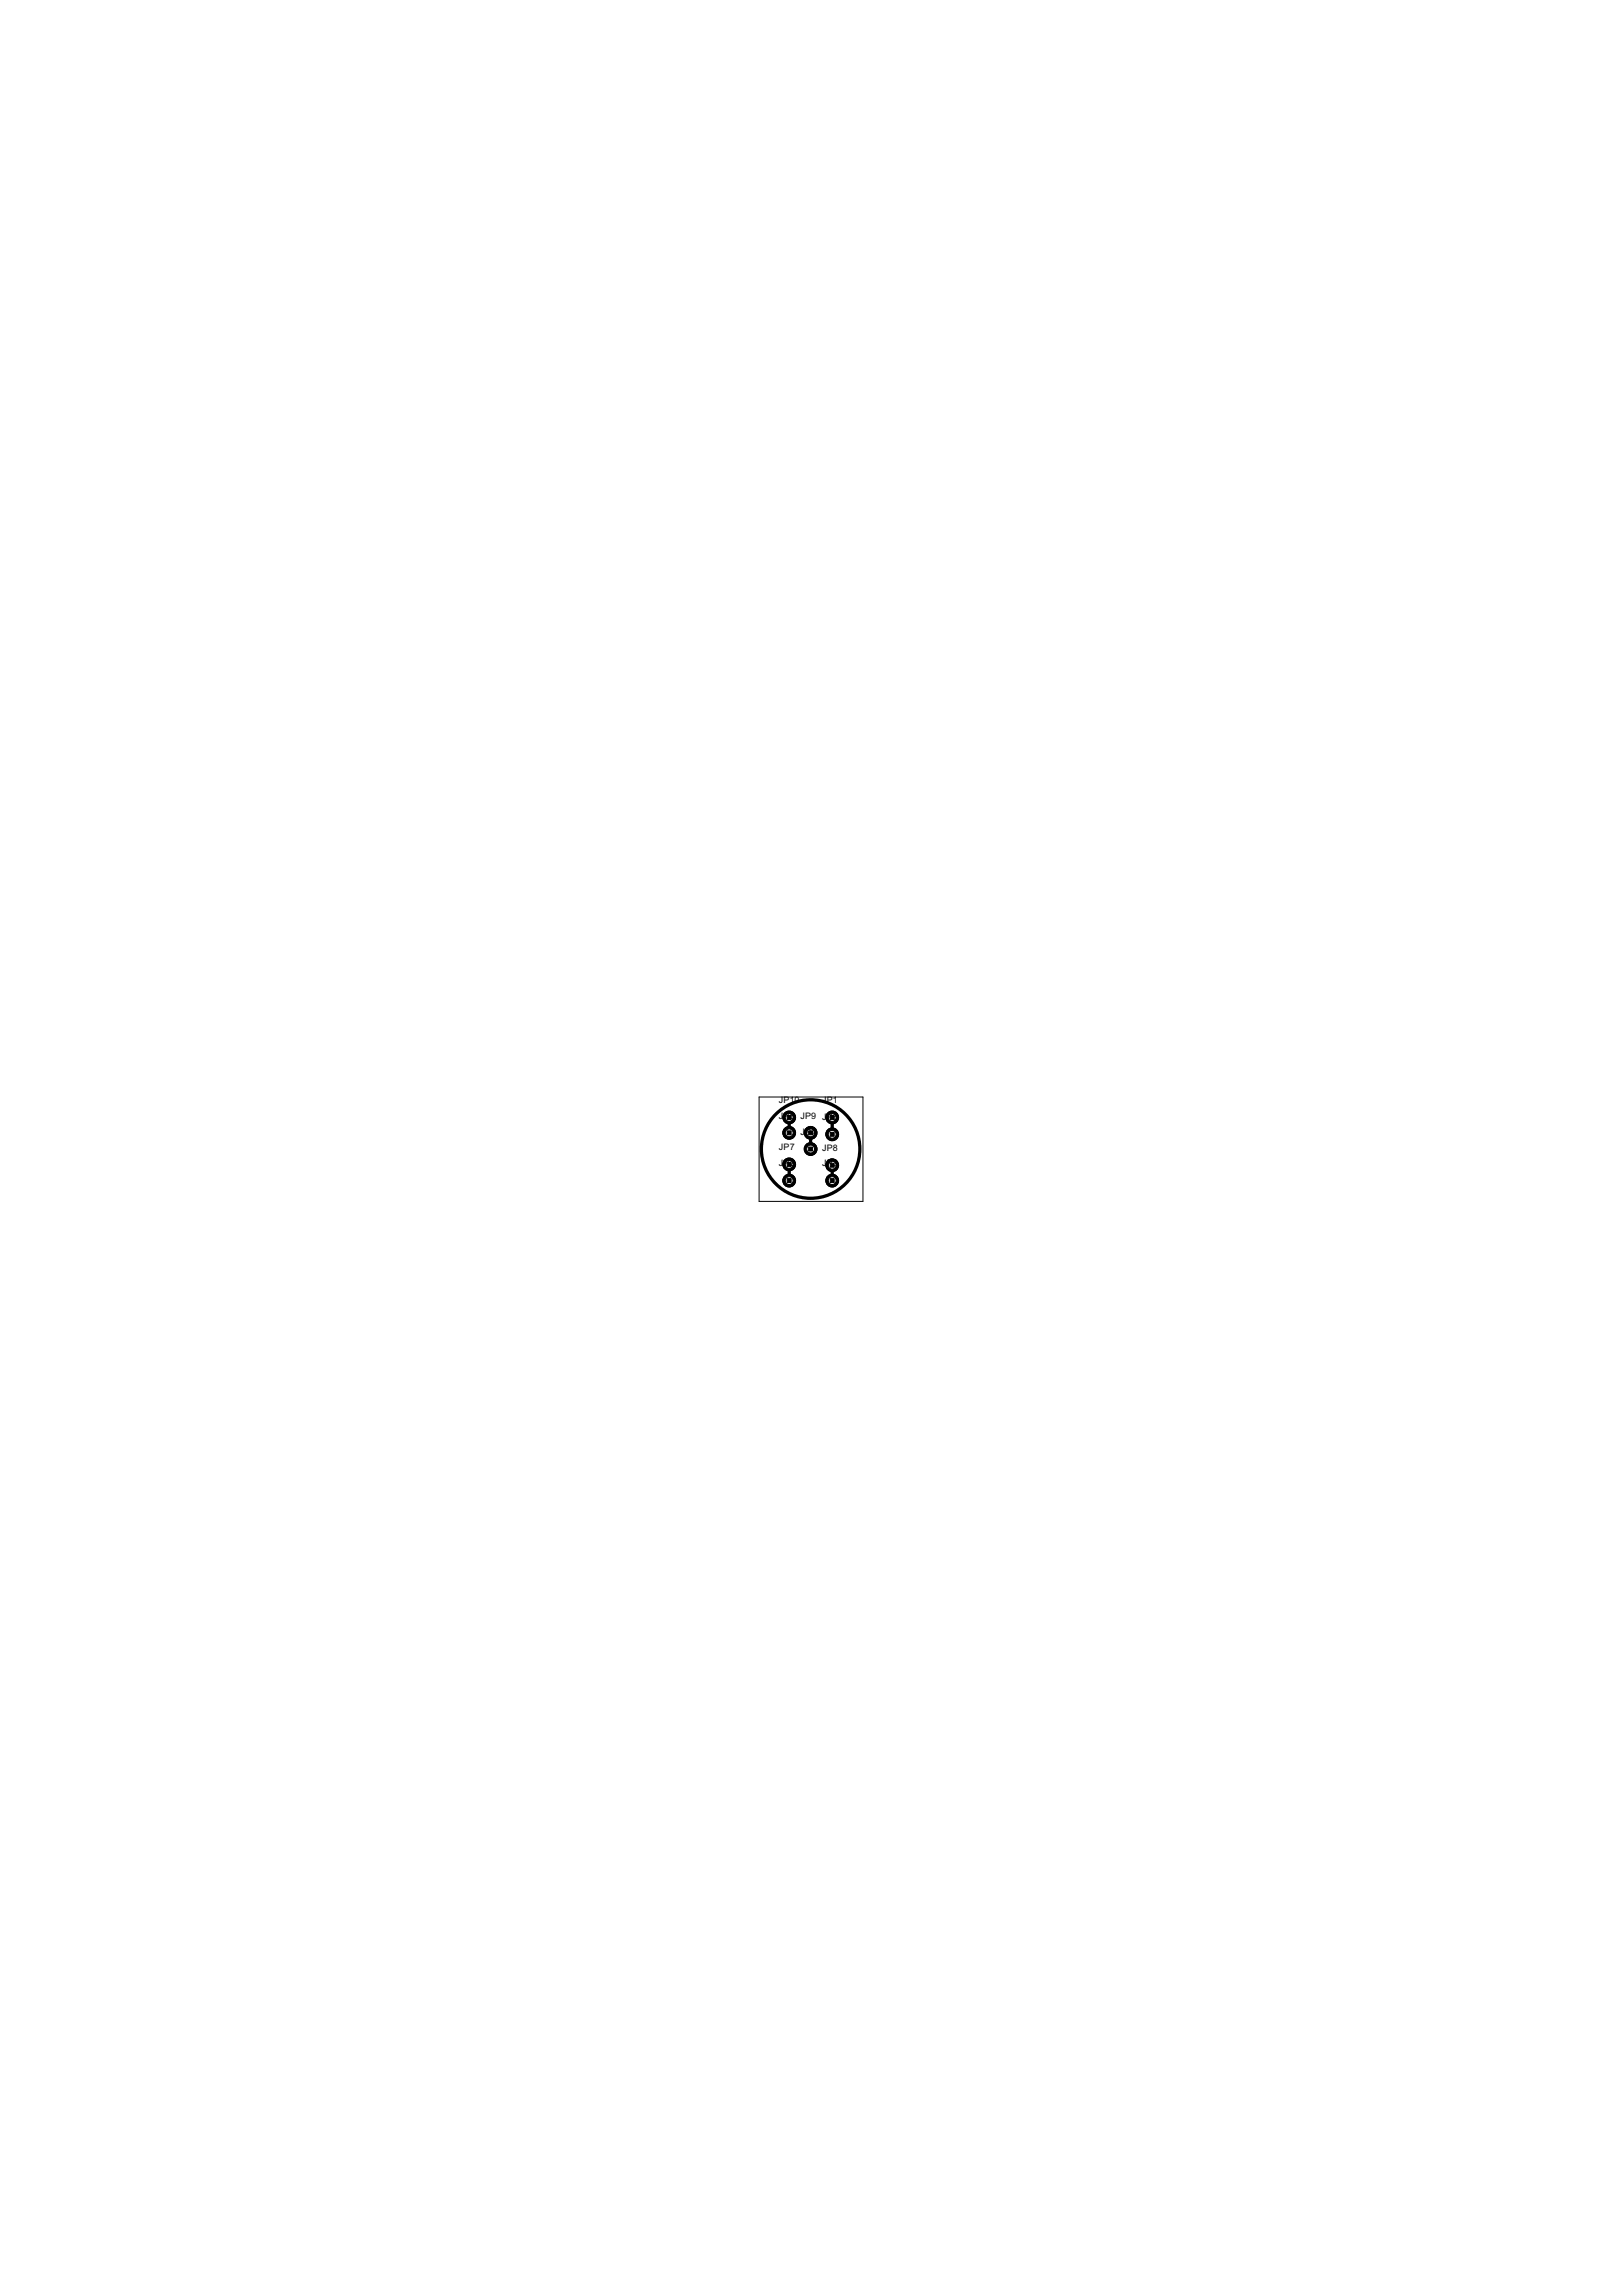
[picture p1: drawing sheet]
<svg xmlns="http://www.w3.org/2000/svg" width="210mm" height="297mm" viewBox="0 0 210 297" stroke-linecap="round" stroke-linejoin="round" font-family="sans-serif">
<defs><g id="words">
<g font-size="1.3">
<text x="100.8" y="142.7">JP10</text>
<text x="106.4" y="142.7">JP1</text>
<text x="100.8" y="144.7">JP5 JP9 JP</text>
<text x="100.8" y="148.8">JP7</text>
<text x="103.6" y="146.8">JP</text>
<text x="105" y="146.8">4</text>
<text x="106.4" y="148.9">JP8</text>
<text x="107.8" y="144.9">6</text>
<text x="100.8" y="150.9">JP</text>
<text x="102.2" y="150.9">2</text>
<text x="106.4" y="150.9">JP3</text>
</g>
</g></defs>
<circle cx="107.7" cy="144.6" r=".83" fill="#000" stroke="#000" stroke-width=".13"/>
<circle cx="107.7" cy="144.6" r=".51" fill="#fff" stroke="#000" stroke-width=".13"/>
<circle cx="102.1" cy="152.7" r=".83" fill="#000" stroke="#000" stroke-width=".13"/>
<circle cx="102.1" cy="152.7" r=".51" fill="#fff" stroke="#000" stroke-width=".13"/>
<circle cx="107.7" cy="152.7" r=".83" fill="#000" stroke="#000" stroke-width=".13"/>
<circle cx="107.7" cy="152.7" r=".51" fill="#fff" stroke="#000" stroke-width=".13"/>
<circle cx="104.9" cy="148.7" r=".83" fill="#000" stroke="#000" stroke-width=".13"/>
<circle cx="104.9" cy="148.7" r=".51" fill="#fff" stroke="#000" stroke-width=".13"/>
<circle cx="102.1" cy="146.6" r=".83" fill="#000" stroke="#000" stroke-width=".13"/>
<circle cx="102.1" cy="146.6" r=".51" fill="#fff" stroke="#000" stroke-width=".13"/>
<circle cx="107.7" cy="146.7" r=".83" fill="#000" stroke="#000" stroke-width=".13"/>
<circle cx="107.7" cy="146.7" r=".51" fill="#fff" stroke="#000" stroke-width=".13"/>
<circle cx="102.1" cy="150.6" r=".83" fill="#000" stroke="#000" stroke-width=".13"/>
<circle cx="102.1" cy="150.6" r=".51" fill="#fff" stroke="#000" stroke-width=".13"/>
<circle cx="107.7" cy="150.7" r=".83" fill="#000" stroke="#000" stroke-width=".13"/>
<circle cx="107.7" cy="150.7" r=".51" fill="#fff" stroke="#000" stroke-width=".13"/>
<circle cx="104.9" cy="146.6" r=".83" fill="#000" stroke="#000" stroke-width=".13"/>
<circle cx="104.9" cy="146.6" r=".51" fill="#fff" stroke="#000" stroke-width=".13"/>
<circle cx="102.1" cy="144.6" r=".83" fill="#000" stroke="#000" stroke-width=".13"/>
<circle cx="102.1" cy="144.6" r=".51" fill="#fff" stroke="#000" stroke-width=".13"/>
<path d="M102.1 144.6v2M102.1 150.6v2.1M104.9 146.6v2.1M107.7 144.6v2.1M107.7 150.7v2" fill="none" stroke="#000" stroke-width=".42"/>
<circle cx="107.7" cy="144.6" r=".83" fill="#000" stroke="#000" stroke-width=".13"/>
<circle cx="107.7" cy="144.6" r=".51" fill="#fff" stroke="#000" stroke-width=".13"/>
<circle cx="102.1" cy="152.7" r=".83" fill="#000" stroke="#000" stroke-width=".13"/>
<circle cx="102.1" cy="152.7" r=".51" fill="#fff" stroke="#000" stroke-width=".13"/>
<circle cx="107.7" cy="152.7" r=".83" fill="#000" stroke="#000" stroke-width=".13"/>
<circle cx="107.7" cy="152.7" r=".51" fill="#fff" stroke="#000" stroke-width=".13"/>
<circle cx="104.9" cy="148.7" r=".83" fill="#000" stroke="#000" stroke-width=".13"/>
<circle cx="104.9" cy="148.7" r=".51" fill="#fff" stroke="#000" stroke-width=".13"/>
<circle cx="102.1" cy="146.6" r=".83" fill="#000" stroke="#000" stroke-width=".13"/>
<circle cx="102.1" cy="146.6" r=".51" fill="#fff" stroke="#000" stroke-width=".13"/>
<circle cx="107.7" cy="146.7" r=".83" fill="#000" stroke="#000" stroke-width=".13"/>
<circle cx="107.7" cy="146.7" r=".51" fill="#fff" stroke="#000" stroke-width=".13"/>
<circle cx="102.1" cy="150.6" r=".83" fill="#000" stroke="#000" stroke-width=".13"/>
<circle cx="102.1" cy="150.6" r=".51" fill="#fff" stroke="#000" stroke-width=".13"/>
<circle cx="107.7" cy="150.7" r=".83" fill="#000" stroke="#000" stroke-width=".13"/>
<circle cx="107.7" cy="150.7" r=".51" fill="#fff" stroke="#000" stroke-width=".13"/>
<circle cx="104.9" cy="146.6" r=".83" fill="#000" stroke="#000" stroke-width=".13"/>
<circle cx="104.9" cy="146.6" r=".51" fill="#fff" stroke="#000" stroke-width=".13"/>
<circle cx="102.1" cy="144.6" r=".83" fill="#000" stroke="#000" stroke-width=".13"/>
<circle cx="102.1" cy="144.6" r=".51" fill="#fff" stroke="#000" stroke-width=".13"/>
<path d="M101.9 152.5h.5v.5h-.5zM101.9 146.3h.5v.5h-.5zM101.9 150.4h.5v.5h-.5zM101.9 144.3h.5v.5h-.5zM104.6 148.4h.6v.5h-.6zM104.6 146.3h.6v.5h-.6zM107.4 144.3h.5v.5h-.5zM107.4 152.5h.5v.5h-.5zM107.4 146.5h.5v.5h-.5zM107.4 150.5h.5v.5h-.5z" fill="#000" stroke="#000" stroke-width=".13"/>
<path d="M98.2 141.9h13.5v13.5h-13.5z" fill="none" stroke="#000" stroke-width=".13"/>
<circle cx="104.9" cy="148.7" r="6.4" fill="none" stroke="#000" stroke-width=".42"/>
<use href="#words"/>
</svg>
